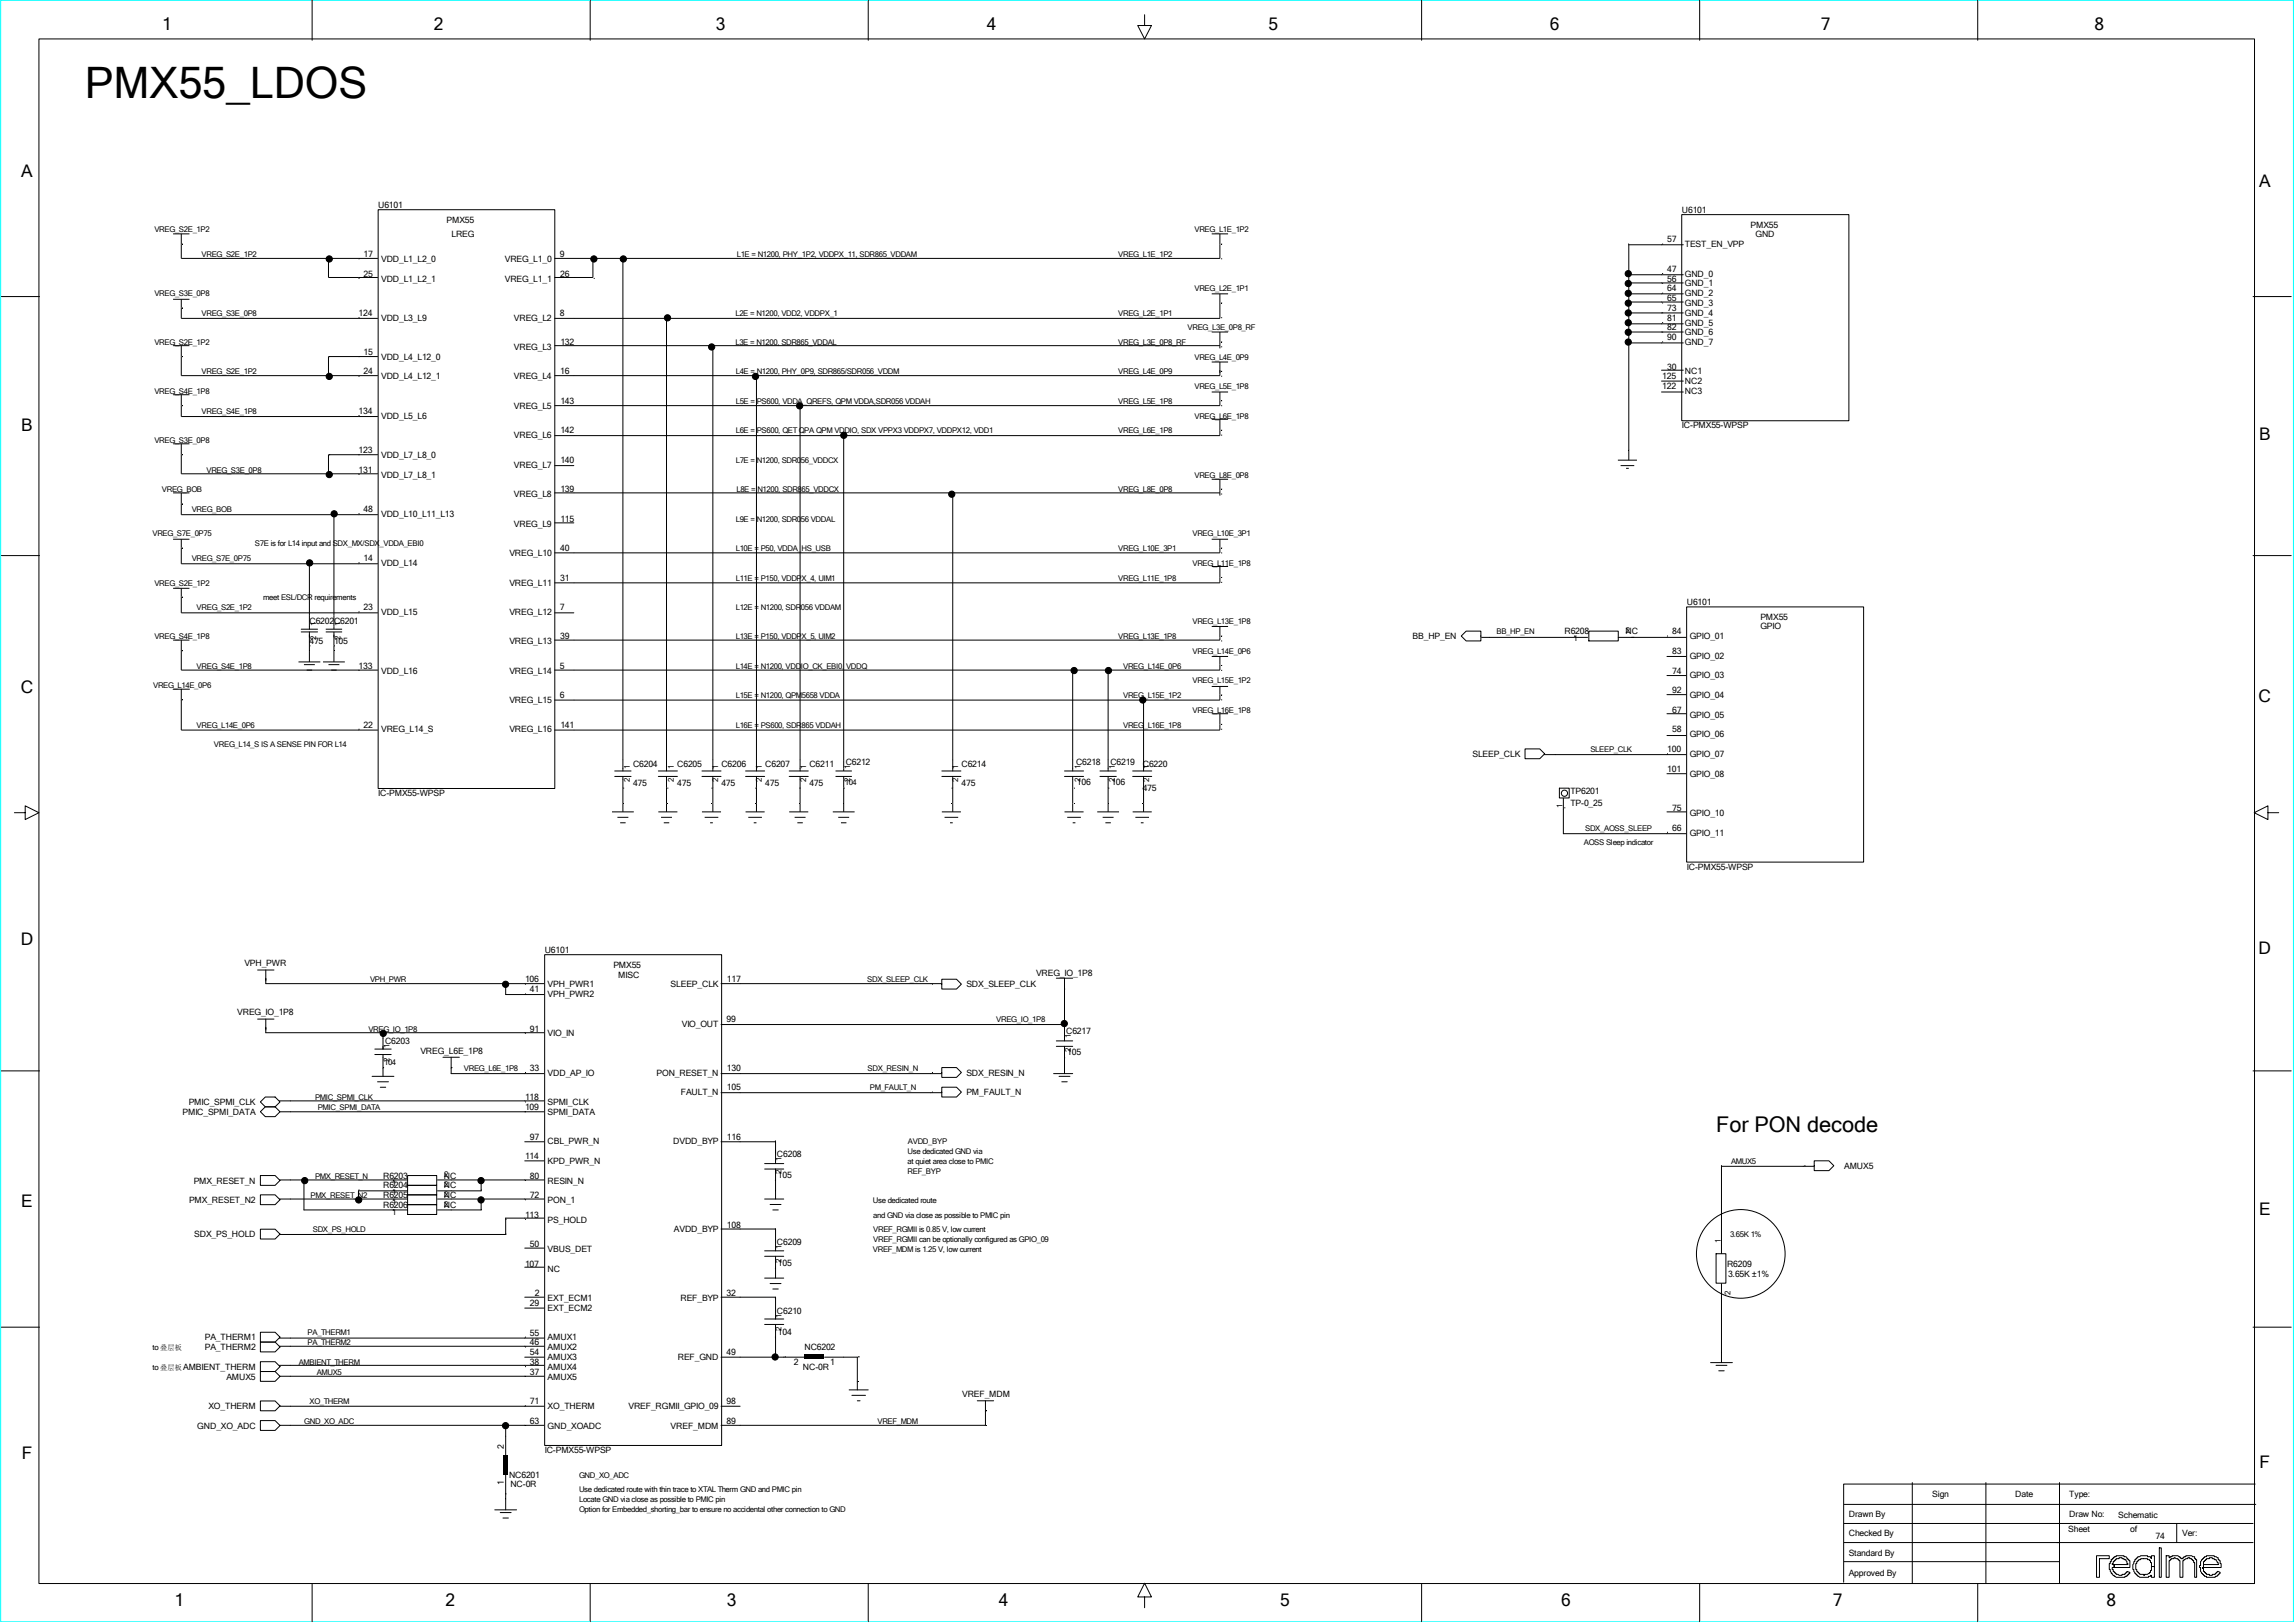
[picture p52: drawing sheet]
<svg xmlns="http://www.w3.org/2000/svg" width="297mm" height="210mm" viewBox="0 0 297 210" stroke-linecap="round" stroke-linejoin="round" font-family="sans-serif">
<defs><g id="words">
<text font-size="5.6" x="11" y="12.6">PMX55_LDOS</text>
<text font-size="2.8" x="222.1" y="146.4">For PON decode</text>
<g font-size="2.2">
<text x="21" y="3.8">1</text>
<text x="56.1" y="3.8">2</text>
<text x="92.6" y="3.8">3</text>
<text x="127.7" y="3.8">4</text>
<text x="164.2" y="3.8">5</text>
<text x="200.6" y="3.8">6</text>
<text x="235.7" y="3.8">7</text>
<text x="271" y="3.8">8</text>
<text x="2.8" y="23">A</text>
<text x="292.4" y="24.1">A</text>
<text x="2.8" y="55.8">B</text>
<text x="292.4" y="56.9">B</text>
<text x="2.7" y="89.7">C</text>
<text x="292.3" y="90.8">C</text>
<text x="2.7" y="122.3">D</text>
<text x="292.3" y="123.4">D</text>
<text x="2.8" y="156.1">E</text>
<text x="292.4" y="157.3">E</text>
<text x="2.8" y="188.8">F</text>
<text x="292.4" y="189.9">F</text>
<text x="22.6" y="207.8">1</text>
<text x="57.7" y="207.8">2</text>
<text x="94.1" y="207.8">3</text>
<text x="129.3" y="207.8">4</text>
<text x="165.7" y="207.8">5</text>
<text x="202" y="207.8">6</text>
<text x="237.2" y="207.8">7</text>
<text x="272.6" y="207.8">8</text>
</g>
<g font-size="1.1">
<text x="48.9" y="26.9">U6101</text>
<text x="57.8" y="28.8">PMX55</text>
<text x="217.7" y="27.5">U6101</text>
<text x="226.5" y="29.4">PMX55</text>
<text x="47" y="35.8">25</text>
<text x="47" y="33.3">17</text>
<text x="49.3" y="33.9">VDD_L1_L2_0</text>
<text x="58.4" y="30.7">LREG</text>
<text x="65.3" y="33.9">VREG_L1_0</text>
<text x="72.4" y="33.3">9</text>
<text x="72.5" y="35.8">26</text>
<text x="215.8" y="35.2">47</text>
<text x="215.8" y="31.4">57</text>
<text x="218" y="32">TEST_EN_VPP</text>
<text x="218" y="35.8">GND_0</text>
<text x="227.2" y="30.7">GND</text>
<text x="46.4" y="40.9">124</text>
<text x="49.3" y="36.4">VDD_L1_L2_1</text>
<text x="49.3" y="41.5">VDD_L3_L9</text>
<text x="65.3" y="36.4">VREG_L1_1</text>
<text x="66.5" y="41.5">VREG_L2</text>
<text x="72.4" y="40.9">8</text>
<text x="215.8" y="41.5">81</text>
<text x="215.8" y="40.2">73</text>
<text x="215.8" y="39">65</text>
<text x="215.8" y="37.7">64</text>
<text x="215.8" y="36.4">56</text>
<text x="218" y="37.1">GND_1</text>
<text x="218" y="38.3">GND_2</text>
<text x="218" y="39.6">GND_3</text>
<text x="218" y="40.9">GND_4</text>
<text x="47" y="45.9">15</text>
<text x="49.3" y="46.6">VDD_L4_L12_0</text>
<text x="66.5" y="45.3">VREG_L3</text>
<text x="72.5" y="44.6">132</text>
<text x="215.8" y="47.8">30</text>
<text x="215.8" y="44">90</text>
<text x="215.8" y="42.7">82</text>
<text x="218" y="42.1">GND_5</text>
<text x="218" y="43.4">GND_6</text>
<text x="218" y="44.6">GND_7</text>
<text x="46.4" y="53.5">134</text>
<text x="47" y="48.5">24</text>
<text x="49.3" y="49.1">VDD_L4_L12_1</text>
<text x="66.5" y="49.1">VREG_L4</text>
<text x="66.5" y="52.9">VREG_L5</text>
<text x="72.5" y="48.5">16</text>
<text x="72.5" y="52.3">143</text>
<text x="215.1" y="50.4">122</text>
<text x="215.1" y="49.1">125</text>
<text x="218" y="48.5">NC1</text>
<text x="218" y="49.7">NC2</text>
<text x="218" y="51">NC3</text>
<text x="46.4" y="58.6">123</text>
<text x="49.3" y="54.2">VDD_L5_L6</text>
<text x="49.3" y="59.3">VDD_L7_L8_0</text>
<text x="66.5" y="56.7">VREG_L6</text>
<text x="72.5" y="59.9">140</text>
<text x="72.5" y="56.1">142</text>
<text x="217.7" y="55.4">IC-PMX55-WPSP</text>
<text x="46.4" y="61.2">131</text>
<text x="49.3" y="61.8">VDD_L7_L8_1</text>
<text x="66.5" y="60.5">VREG_L7</text>
<text x="66.5" y="64.3">VREG_L8</text>
<text x="72.5" y="63.7">139</text>
<text x="47" y="66.2">48</text>
<text x="49.3" y="66.9">VDD_L10_L11_L13</text>
<text x="65.9" y="72">VREG_L10</text>
<text x="66.5" y="68.1">VREG_L9</text>
<text x="72.5" y="71.3">40</text>
<text x="72.5" y="67.5">115</text>
<text x="47" y="72.6">14</text>
<text x="49.3" y="73.2">VDD_L14</text>
<text x="65.9" y="75.8">VREG_L11</text>
<text x="72.5" y="75.1">31</text>
<text x="40.1" y="80.8">C6202C6201</text>
<text x="40.1" y="83.3">475</text>
<text x="43.2" y="83.3">105</text>
<text x="47" y="78.9">23</text>
<text x="49.3" y="79.6">VDD_L15</text>
<text x="65.9" y="79.6">VREG_L12</text>
<text x="65.9" y="83.3">VREG_L13</text>
<text x="72.4" y="78.9">7</text>
<text x="72.5" y="82.7">39</text>
<text x="182.8" y="82.7">BB_HP_EN</text>
<text x="202.5" y="82.1">R6208</text>
<text x="210.4" y="82.1">NC</text>
<text x="216.4" y="82.1">84</text>
<text x="218.3" y="78.3">U6101</text>
<text x="218.7" y="82.7">GPIO_01</text>
<text x="227.8" y="80.2">PMX55</text>
<text x="227.8" y="81.4">GPIO</text>
<text x="46.4" y="86.5">133</text>
<text x="49.3" y="87.2">VDD_L16</text>
<text x="65.9" y="87.2">VREG_L14</text>
<text x="72.4" y="86.5">5</text>
<text x="216.4" y="89.7">92</text>
<text x="216.4" y="87.2">74</text>
<text x="216.4" y="84.6">83</text>
<text x="218.7" y="85.2">GPIO_02</text>
<text x="218.7" y="87.8">GPIO_03</text>
<text x="47" y="94.1">22</text>
<text x="49.3" y="94.8">VREG_L14_S</text>
<text x="65.9" y="91">VREG_L15</text>
<text x="65.9" y="94.8">VREG_L16</text>
<text x="72.4" y="90.3">6</text>
<text x="72.5" y="94.1">141</text>
<text x="216.4" y="94.8">58</text>
<text x="216.4" y="92.2">67</text>
<text x="218.7" y="90.3">GPIO_04</text>
<text x="218.7" y="92.9">GPIO_05</text>
<text x="218.7" y="95.4">GPIO_06</text>
<text x="81.9" y="101.8">475</text>
<text x="81.9" y="99.2">C6204</text>
<text x="87.6" y="99.2">C6205</text>
<text x="87.6" y="101.8">475</text>
<text x="93.4" y="101.8">475</text>
<text x="93.4" y="99.2">C6206</text>
<text x="99" y="99.2">C6207</text>
<text x="99" y="101.8">475</text>
<text x="104.7" y="101.8">475</text>
<text x="104.7" y="99.2">C6211</text>
<text x="109.4" y="99">C6212</text>
<text x="124.4" y="99.2">C6214</text>
<text x="124.4" y="101.8">475</text>
<text x="139.2" y="99">C6218</text>
<text x="139.4" y="101.6">106</text>
<text x="143.7" y="99">C6219</text>
<text x="143.8" y="101.6">106</text>
<text x="147.9" y="99.2">C6220</text>
<text x="190.6" y="97.9">SLEEP_CLK</text>
<text x="215.8" y="99.9">101</text>
<text x="215.8" y="97.3">100</text>
<text x="218.7" y="97.9">GPIO_07</text>
<text x="218.7" y="100.5">GPIO_08</text>
<text x="48.9" y="103">IC-PMX55-WPSP</text>
<text x="147.9" y="102.4">475</text>
<text x="203.2" y="102.8">TP6201</text>
<text x="203.2" y="104.3">TP-0_25</text>
<text x="216.4" y="107.5">66</text>
<text x="216.4" y="104.9">75</text>
<text x="218.7" y="105.6">GPIO_10</text>
<text x="218.3" y="112.6">IC-PMX55-WPSP</text>
<text x="218.7" y="108.1">GPIO_11</text>
<text x="31.6" y="125">VPH_PWR</text>
<text x="70.5" y="123.3">U6101</text>
<text x="79.4" y="125.2">PMX55</text>
<text x="30.7" y="131.3">VREG_IO_1P8</text>
<text x="68" y="127.1">106</text>
<text x="68.6" y="128.4">41</text>
<text x="70.9" y="127.8">VPH_PWR1</text>
<text x="70.9" y="129">VPH_PWR2</text>
<text x="80" y="126.5">MISC</text>
<text x="86.8" y="127.8">SLEEP_CLK</text>
<text x="94.1" y="127.1">117</text>
<text x="125.1" y="127.8">SDX_SLEEP_CLK</text>
<text x="134.1" y="126.2">VREG_IO_1P8</text>
<text x="49.8" y="135.1">C6203</text>
<text x="54.4" y="136.4">VREG_L6E_1P8</text>
<text x="68.6" y="133.5">91</text>
<text x="70.9" y="134.1">VIO_IN</text>
<text x="88.2" y="132.8">VIO_OUT</text>
<text x="94" y="132.2">99</text>
<text x="138" y="133.9">C6217</text>
<text x="138.1" y="136.5">105</text>
<text x="24.4" y="143">PMIC_SPMI_CLK</text>
<text x="68" y="143.6">109</text>
<text x="68" y="142.4">118</text>
<text x="68.6" y="138.5">33</text>
<text x="70.9" y="139.2">VDD_AP_IO</text>
<text x="70.9" y="143">SPMI_CLK</text>
<text x="85" y="139.2">PON_RESET_N</text>
<text x="88.1" y="141.7">FAULT_N</text>
<text x="94.1" y="141.1">105</text>
<text x="94.1" y="138.5">130</text>
<text x="125.1" y="139.2">SDX_RESIN_N</text>
<text x="125.1" y="141.7">PM_FAULT_N</text>
<text x="23.6" y="144.3">PMIC_SPMI_DATA</text>
<text x="68" y="150">114</text>
<text x="68.6" y="147.4">97</text>
<text x="70.9" y="144.3">SPMI_DATA</text>
<text x="70.9" y="148.1">CBL_PWR_N</text>
<text x="87.1" y="148.1">DVDD_BYP</text>
<text x="94.1" y="147.4">116</text>
<text x="100.6" y="149.7">C6208</text>
<text x="24.5" y="155.7">PMX_RESET_N2</text>
<text x="25.1" y="153.2">PMX_RESET_N</text>
<text x="49.6" y="152.5">R6203</text>
<text x="49.6" y="155">R6205</text>
<text x="49.6" y="153.7">R6204</text>
<text x="57.5" y="152.5">NC</text>
<text x="57.5" y="155">NC</text>
<text x="57.5" y="153.7">NC</text>
<text x="68.6" y="155">72</text>
<text x="68.6" y="152.5">80</text>
<text x="70.9" y="150.6">KPD_PWR_N</text>
<text x="70.9" y="153.2">RESIN_N</text>
<text x="70.9" y="155.7">PON_1</text>
<text x="100.7" y="152.4">105</text>
<text x="238.7" y="151.3">AMUX5</text>
<text x="25.1" y="160.1">SDX_PS_HOLD</text>
<text x="49.6" y="156.3">R6206</text>
<text x="57.5" y="156.3">NC</text>
<text x="68" y="157.6">113</text>
<text x="68.6" y="161.4">50</text>
<text x="70.9" y="158.2">PS_HOLD</text>
<text x="87.2" y="159.5">AVDD_BYP</text>
<text x="94.1" y="158.8">108</text>
<text x="100.6" y="161.1">C6209</text>
<text x="68" y="163.9">107</text>
<text x="69.2" y="167.7">2</text>
<text x="70.9" y="162">VBUS_DET</text>
<text x="70.9" y="164.5">NC</text>
<text x="94" y="167.7">32</text>
<text x="100.7" y="163.8">105</text>
<text x="223.5" y="163.9">R6209</text>
<text x="223.6" y="165.2">3.65K ±1%</text>
<text x="26.5" y="173.4">PA_THERM1</text>
<text x="68.6" y="172.8">55</text>
<text x="68.6" y="169">29</text>
<text x="70.9" y="168.4">EXT_ECM1</text>
<text x="70.9" y="169.6">EXT_ECM2</text>
<text x="70.9" y="173.4">AMUX1</text>
<text x="88.1" y="168.4">REF_BYP</text>
<text x="100.6" y="170">C6210</text>
<text x="100.7" y="172.7">104</text>
<text x="26.5" y="174.7">PA_THERM2</text>
<text x="29.3" y="178.5">AMUX5</text>
<text x="68.6" y="177.9">37</text>
<text x="68.6" y="176.6">38</text>
<text x="68.6" y="175.3">54</text>
<text x="68.6" y="174.1">46</text>
<text x="70.9" y="174.7">AMUX2</text>
<text x="70.9" y="176">AMUX3</text>
<text x="70.9" y="177.2">AMUX4</text>
<text x="70.9" y="178.5">AMUX5</text>
<text x="87.7" y="176">REF_GND</text>
<text x="94" y="175.3">49</text>
<text x="102.7" y="176.6">2</text>
<text x="103.9" y="177.2">NC-0R</text>
<text x="104.1" y="174.7">NC6202</text>
<text x="107.5" y="176.6">1</text>
<text x="25.5" y="184.9">GND_XO_ADC</text>
<text x="27" y="182.3">XO_THERM</text>
<text x="68.6" y="184.2">63</text>
<text x="68.6" y="181.7">71</text>
<text x="70.9" y="182.3">XO_THERM</text>
<text x="70.9" y="184.9">GND_XOADC</text>
<text x="81.3" y="182.3">VREF_RGMII_GPIO_09</text>
<text x="86.8" y="184.9">VREF_MDM</text>
<text x="94" y="184.2">89</text>
<text x="94" y="181.7">98</text>
<text x="124.5" y="180.8">VREF_MDM</text>
<text x="65.2" y="187.5" transform="rotate(-90 65.2 187.5)">2</text>
<text x="65.9" y="191.2">NC6201</text>
<text x="70.5" y="188">IC-PMX55-WPSP</text>
<text x="65.2" y="192.1" transform="rotate(-90 65.2 192.1)">1</text>
<text x="66" y="192.4">NC-0R</text>
<text x="239.3" y="196.3">Drawn By</text>
<text x="250" y="193.7">Sign</text>
<text x="260.8" y="193.7">Date</text>
<text x="267.8" y="193.7">Type:</text>
<text x="267.8" y="196.3">Draw No:</text>
<text x="274.1" y="196.4">Schematic</text>
<text x="239.3" y="198.8">Checked By</text>
<text x="239.3" y="201.3">Standard By</text>
<text x="239.3" y="203.9">Approved By</text>
<text x="267.7" y="198.3">Sheet</text>
<text x="275.7" y="198.3">of</text>
<text x="279" y="199.2">74</text>
<text x="282.4" y="198.8">Ver:</text>
</g>
<g font-size="1">
<text x="20" y="30.1">VREG_S2E_1P2</text>
<text x="26.1" y="33.2">VREG_S2E_1P2</text>
<text x="95.3" y="33.2">L1E = N1200, PHY_1P2, VDDPX_11, SDR865_VDDAM</text>
<text x="144.7" y="33.2">VREG_L1E_1P2</text>
<text x="154.6" y="30.1">VREG_L1E_1P2</text>
<text x="20" y="38.3">VREG_S3E_0P8</text>
<text x="26.1" y="40.9">VREG_S3E_0P8</text>
<text x="95.2" y="40.9">L2E = N1200, VDD2, VDDPX_1</text>
<text x="144.7" y="40.9">VREG_L2E_1P1</text>
<text x="154.6" y="37.7">VREG_L2E_1P1</text>
<text x="20" y="44.6">VREG_S2E_1P2</text>
<text x="95.2" y="44.6">L3E = N1200, SDR865_VDDAL</text>
<text x="144.7" y="44.6">VREG_L3E_0P8_RF</text>
<text x="153.7" y="42.7">VREG_L3E_0P8_RF</text>
<text x="154.6" y="46.5">VREG_L4E_0P9</text>
<text x="20" y="51">VREG_S4E_1P8</text>
<text x="26.1" y="48.4">VREG_S2E_1P2</text>
<text x="26.1" y="53.5">VREG_S4E_1P8</text>
<text x="95.2" y="48.4">L4E = N1200, PHY_0P9, SDR865/SDR056_VDDM</text>
<text x="95.2" y="52.3">L5E = PS600, VDDA_QREFS, QPM VDDA,SDR056 VDDAH</text>
<text x="144.7" y="48.4">VREG_L4E_0P9</text>
<text x="144.7" y="52.3">VREG_L5E_1P8</text>
<text x="154.6" y="50.4">VREG_L5E_1P8</text>
<text x="20" y="57.3">VREG_S3E_0P8</text>
<text x="95.2" y="56.1">L6E = PS600, QET QPA QPM VDDIO, SDX VPPX3 VDDPX7, VDDPX12, VDD1</text>
<text x="95.2" y="59.9">L7E = N1200, SDR056_VDDCX</text>
<text x="144.7" y="56.1">VREG_L6E_1P8</text>
<text x="154.6" y="54.2">VREG_L6E_1P8</text>
<text x="21" y="63.7">VREG_BOB</text>
<text x="26.7" y="61.2">VREG_S3E_0P8</text>
<text x="95.3" y="63.7">L8E = N1200, SDR865_VDDCX</text>
<text x="144.7" y="63.7">VREG_L8E_0P8</text>
<text x="154.6" y="61.8">VREG_L8E_0P8</text>
<text x="19.7" y="69.4">VREG_S7E_0P75</text>
<text x="24.8" y="66.2">VREG_BOB</text>
<text x="33" y="70.7">S7E is for L14 input and SDX_MX/SDX_VDDA_EBI0</text>
<text x="95.2" y="67.5">L9E = N1200, SDR056 VDDAL</text>
<text x="95.2" y="71.3">L10E = P50, VDDA_HS_USB</text>
<text x="144.7" y="71.3">VREG_L10E_3P1</text>
<text x="154.3" y="69.4">VREG_L10E_3P1</text>
<text x="20" y="75.8">VREG_S2E_1P2</text>
<text x="24.8" y="72.6">VREG_S7E_0P75</text>
<text x="34" y="77.7">meet ESL/DCR requirements</text>
<text x="95.2" y="75.1">L11E = P150, VDDPX_4, UIM1</text>
<text x="144.7" y="75.1">VREG_L11E_1P8</text>
<text x="154.3" y="73.2">VREG_L11E_1P8</text>
<text x="20" y="82.7">VREG_S4E_1P8</text>
<text x="25.4" y="78.9">VREG_S2E_1P2</text>
<text x="40.9" y="82.8" transform="rotate(-90 40.9 82.8)">2</text>
<text x="40.9" y="81.1" transform="rotate(-90 40.9 81.1)">1</text>
<text x="44.1" y="82.8" transform="rotate(-90 44.1 82.8)">2</text>
<text x="44.1" y="81.1" transform="rotate(-90 44.1 81.1)">1</text>
<text x="95.2" y="78.9">L12E = N1200, SDR056 VDDAM</text>
<text x="95.2" y="82.7">L13E = P150, VDDPX_5, UIM2</text>
<text x="144.7" y="82.7">VREG_L13E_1P8</text>
<text x="154.3" y="80.8">VREG_L13E_1P8</text>
<text x="193.7" y="82.1">BB_HP_EN</text>
<text x="203.7" y="83">1</text>
<text x="210.4" y="81.9">2</text>
<text x="19.8" y="89.1">VREG_L14E_0P6</text>
<text x="25.4" y="86.5">VREG_S4E_1P8</text>
<text x="95.2" y="86.5">L14E = N1200, VDDIO_CK_EBI0, VDDQ</text>
<text x="145.4" y="86.5">VREG_L14E_0P6</text>
<text x="154.3" y="84.6">VREG_L14E_0P6</text>
<text x="154.3" y="88.4">VREG_L15E_1P2</text>
<text x="25.4" y="94.1">VREG_L14E_0P6</text>
<text x="95.2" y="90.3">L15E = N1200, QPM5658 VDDA</text>
<text x="95.2" y="94.1">L16E = PS600, SDR865 VDDAH</text>
<text x="145.4" y="90.3">VREG_L15E_1P2</text>
<text x="145.4" y="94.1">VREG_L16E_1P8</text>
<text x="154.3" y="92.2">VREG_L16E_1P8</text>
<text x="27.7" y="96.7">VREG_L14_S IS A SENSE PIN FOR L14</text>
<text x="81.5" y="101.2" transform="rotate(-90 81.5 101.2)">2</text>
<text x="81.5" y="99.5" transform="rotate(-90 81.5 99.5)">1</text>
<text x="87.2" y="101.2" transform="rotate(-90 87.2 101.2)">2</text>
<text x="87.2" y="99.5" transform="rotate(-90 87.2 99.5)">1</text>
<text x="92.9" y="101.2" transform="rotate(-90 92.9 101.2)">2</text>
<text x="92.9" y="99.5" transform="rotate(-90 92.9 99.5)">1</text>
<text x="98.6" y="101.2" transform="rotate(-90 98.6 101.2)">2</text>
<text x="98.6" y="99.5" transform="rotate(-90 98.6 99.5)">1</text>
<text x="104.3" y="101.2" transform="rotate(-90 104.3 101.2)">2</text>
<text x="104.3" y="99.5" transform="rotate(-90 104.3 99.5)">1</text>
<text x="109.3" y="101.6">104</text>
<text x="110" y="101.2" transform="rotate(-90 110 101.2)">2</text>
<text x="110" y="99.5" transform="rotate(-90 110 99.5)">1</text>
<text x="124" y="101.2" transform="rotate(-90 124 101.2)">2</text>
<text x="124" y="99.5" transform="rotate(-90 124 99.5)">1</text>
<text x="139.8" y="101.2" transform="rotate(-90 139.8 101.2)">2</text>
<text x="139.8" y="99.5" transform="rotate(-90 139.8 99.5)">1</text>
<text x="144.3" y="101.2" transform="rotate(-90 144.3 101.2)">2</text>
<text x="144.3" y="99.5" transform="rotate(-90 144.3 99.5)">1</text>
<text x="148.7" y="101.2" transform="rotate(-90 148.7 101.2)">2</text>
<text x="148.7" y="99.5" transform="rotate(-90 148.7 99.5)">1</text>
<text x="205.8" y="97.3">SLEEP_CLK</text>
<text x="202.2" y="104.5" transform="rotate(-90 202.2 104.5)">1</text>
<text x="205.1" y="107.5">SDX_AOSS_SLEEP</text>
<text x="205" y="109.4">AOSS Sleep indicator</text>
<text x="47.9" y="127.1">VPH_PWR</text>
<text x="112.2" y="127.1">SDX_SLEEP_CLK</text>
<text x="47.7" y="133.5">VREG_IO_1P8</text>
<text x="49.7" y="137.8">104</text>
<text x="50.4" y="137.4" transform="rotate(-90 50.4 137.4)">2</text>
<text x="50.4" y="135.6" transform="rotate(-90 50.4 135.6)">1</text>
<text x="128.9" y="132.2">VREG_IO_1P8</text>
<text x="138.6" y="136.1" transform="rotate(-90 138.6 136.1)">2</text>
<text x="138.6" y="134.4" transform="rotate(-90 138.6 134.4)">1</text>
<text x="40.8" y="142.4">PMIC_SPMI_CLK</text>
<text x="41.1" y="143.6">PMIC_SPMI_DATA</text>
<text x="60" y="138.5">VREG_L6E_1P8</text>
<text x="112.3" y="138.5">SDX_RESIN_N</text>
<text x="112.6" y="141.1">PM_FAULT_N</text>
<text x="117.4" y="149.3">Use dedicated GND via</text>
<text x="117.5" y="148.1">AVDD_BYP</text>
<text x="40.2" y="155">PMX_RESET_N2</text>
<text x="40.8" y="152.5">PMX_RESET_N</text>
<text x="50.8" y="153.4">1</text>
<text x="50.8" y="155.9">1</text>
<text x="50.8" y="154.7">1</text>
<text x="57.5" y="152.3">2</text>
<text x="57.5" y="154.8">2</text>
<text x="57.5" y="153.6">2</text>
<text x="101.1" y="152" transform="rotate(-90 101.1 152)">2</text>
<text x="101.1" y="150.2" transform="rotate(-90 101.1 150.2)">1</text>
<text x="113" y="155.7">Use dedicated route</text>
<text x="117.4" y="150.6">at quiet area close to PMIC</text>
<text x="117.4" y="151.9">REF_BYP</text>
<text x="224" y="150.6">AMUX5</text>
<text x="40.5" y="159.5">SDX_PS_HOLD</text>
<text x="50.8" y="157.2">1</text>
<text x="57.5" y="156.1">2</text>
<text x="101.1" y="161.6" transform="rotate(-90 101.1 161.6)">1</text>
<text x="113" y="157.6">and GND via close as possible to PMIC pin</text>
<text x="113" y="159.5">VREF_RGMII is 0.85 V, low current</text>
<text x="113" y="160.7">VREF_RGMII can be optionally configured as GPIO_09</text>
<text x="222.7" y="160.8" transform="rotate(-90 222.7 160.8)">1</text>
<text x="223.9" y="160.1">3.65K 1%</text>
<text x="101.1" y="163.4" transform="rotate(-90 101.1 163.4)">2</text>
<text x="113" y="162">VREF_MDM is 1.25 V, low current</text>
<text x="223.9" y="167.5" transform="rotate(-90 223.9 167.5)">2</text>
<text x="39.8" y="172.8">PA_THERM1</text>
<text x="101.1" y="172.2" transform="rotate(-90 101.1 172.2)">2</text>
<text x="101.1" y="170.5" transform="rotate(-90 101.1 170.5)">1</text>
<text x="19.7" y="177.2">to 叠层板AMBIENT_THERM</text>
<text x="19.7" y="174.7">to 叠层板</text>
<text x="38.7" y="176.6">AMBIENT_THERM</text>
<text x="39.8" y="174.1">PA_THERM2</text>
<text x="41" y="177.9">AMUX5</text>
<text x="39.4" y="184.2">GND_XO_ADC</text>
<text x="40.1" y="181.7">XO_THERM</text>
<text x="113.6" y="184.2">VREF_MDM</text>
<text x="74.9" y="191.2">GND_XO_ADC</text>
<text x="74.9" y="193.1">Use dedicated route with thin trace to XTAL Therm GND and PMIC pin</text>
<text x="74.9" y="194.4">Locate GND via close as possible to PMIC pin</text>
<text x="74.9" y="195.6">Option for Embedded_shorting_bar to ensure no accidental other connection to GND</text>
</g>
</g></defs>
<path d="M.1 0h296.7v209.8h-296.7z" fill="none" stroke="#0ff" stroke-width=".13"/>
<path d="M104.1 175.3h2.6v.6h-2.6zM65.2 188.3h.5v2.5h-.5z" fill="#000"/>
<g fill="none" stroke="#000" stroke-width=".13">
<path d="M40.4 0v5.2M76.4 0v5.2M112.4 0v5.2M184 0v5.2M220 0v5.2M255.9 0v5.2M5 5h286.8v199.9h-286.8zM148.1 1.9v1.4h.9l-.9 1.7-.9-1.7h.9M.2 38.4h4.9M22.4 30.3h2.1M22.4 38.7h2.1M23.5 30.3v3.1h25.4"/>
<path d="M23.5 38.7v2.5h25.4M42.5 33.4v2.5h6.4M48.9 27.1h22.9v74.9h-22.9zM76.7 33.4v2.5h-4.9M80.6 33.4v66.4M156.8 30.3h2.1M156.8 38h2.1M157.9 30.3v3.1h-86.1M157.9 38v3.2h-86.1M210.8 38h7M210.8 39.1h7M210.8 36.6h7"/>
<path d="M210.8 35.6h7M217.6 27.8h21.7v26.6h-21.7zM217.8 31.7h-7v27.8M291.6 38.4h4.9M22.4 44.7h2.1M22.4 51.1h2.1M22.4 57.4h2.1M23.5 44.7v3.9h25.4M23.5 51.1v2.8h25.4M23.5 57.4v3.9h25.4M48.9 46.1h-6.4v2.5M48.9 58.8h-6.4v2.5"/>
<path d="M71.8 44.7h86.1M86.3 41.2v58.6M92.3 44.7v55.1M97.9 48.6v51.2M103.5 52.5v47.3M109.2 56.4v43.4M156.8 43h2.1M156.8 46.8h2.1M156.8 50.7h2.1M156.8 54.2h2.1M157.9 43v2.1M157.9 46.8v1.8h-86.1"/>
<path d="M157.9 50.7v1.8h-86.1M157.9 54.2v2.2h-86.1M209.4 59.5h2.4M210.8 43h7M210.8 41.9h7M210.8 40.5h7M210.8 44.4h7M215 50.7h2.8M215 47.9h2.8M215 49.3h2.8M.2 71.9h4.9M22.4 63.8h2.1"/>
<path d="M22.4 69.8h2.1M22.4 76.1h2.1M23.5 63.8v2.8h25.4M23.5 69.8v3.1h25.4M23.5 76.1v3.2h25.4M40 72.9v8.5M43.2 66.6v14.8M71.8 63.8h86.1M71.8 79.3h2.5M71.8 60.2h2.5M71.8 67.7h2.5M123.3 63.8v36"/>
<path d="M156.8 69.8h2.1M156.8 62h2.1M156.8 73.3h2.1M157.9 62v2.1M157.9 69.8v1.7h-86.1M157.9 73.3v2.1h-86.1M209.7 60.2h1.8M210.4 60.6h.4M218.3 78.5h22.9v33h-22.9zM291.6 71.9h4.9M22.4 82.8h2.1M22.4 89.2h2.1"/>
<path d="M23.5 82.8v3.9h25.4M23.5 89.2v5.3h25.4M38.6 85.6h2.9M39 81.8h2.1M39 81.4h2.1M39.3 86h1.4M40 81.8v3.8M41.8 85.6h2.8M42.2 81.8h2.1M42.2 81.4h2.1M42.5 86h1.4M43.2 81.8v3.8"/>
<path d="M79.6 99.8h2.1M85.2 99.8h2.5M90.8 99.8h2.5M96.5 99.8h2.5M102.1 99.8h2.5M108.1 99.8h2.1M121.9 99.8h2.5M137.8 99.8h2.4M138.8 86.7v13.1M142.3 99.8h2.2M143.4 86.7v13.1M146.6 99.8h2.4"/>
<path d="M148 90.6v9.2M156.8 81.1h2.1M156.8 84.9h2.1M156.8 88.8h2.1M156.8 92.3h2.1M157.9 81.1v1.7h-86.1M157.9 84.9v1.8h-86.1M157.9 88.8v1.8h-86.1M157.9 92.3v2.2h-86.1M189.1 82.3l.6-.6h1.9v1.2h-1.9zM191.7 82.5h13.8M197.4 96.9h1.9l.6 .6-.6 .7h-1.9z"/>
<path d="M199.8 97.6h18.4M205.6 81.7h3.8v1.2h-3.8zM209.4 82.5h8.8M215.7 84.9h2.5M215.7 92.3h2.5M215.7 87.4h2.5M215.7 89.9h2.5M215.7 95.2h2.5M1.9 105.2h1.4v-.9l1.7 .9-1.7 .8v-.8M79.2 105h2.8M79.6 100.5h2.1M79.9 105.8h1.4"/>
<path d="M80.3 106.5h.7M80.6 100.5v4.5M85.2 100.5h2.5M85.2 105h2.5M85.5 105.8h1.5M85.9 106.5h.7M86.3 100.5v4.5M90.8 100.5h2.5M90.8 105h2.5M91.2 105.8h1.8M91.9 106.5h.4M92.3 100.5v4.5"/>
<path d="M96.5 100.5h2.5M96.5 105h2.5M96.8 105.8h1.8M97.5 106.5h.4M97.9 100.5v4.5M102.1 100.5h2.5M102.1 105h2.5M102.8 105.8h1.4M103.2 106.5h.7M103.5 100.5v4.5M107.8 105h2.8M108.1 100.5h2.1"/>
<path d="M108.5 105.8h1.4M108.8 106.5h.7M109.2 100.5v4.5M121.9 100.5h2.5M121.9 105h2.5M122.2 105.8h1.8M122.9 106.5h.4M123.3 100.5v4.5M137.8 100.5h2.4M137.8 105h2.4M138.1 105.8h1.8M138.8 106.5h.4"/>
<path d="M138.8 100.5v4.5M142 105h2.8M142.3 100.5h2.2M142.7 105.8h1.4M143.1 106.5h.7M143.4 100.5v4.5M146.6 100.5h2.4M146.6 105h2.4M146.9 105.8h1.8M147.6 106.5h.4M148 100.5v4.5M201.8 102h1.3v1.3h-1.3z"/>
<path d="M202.3 103.3v4.6h15.9M215.7 105h2.5M215.7 100.1h2.5M293.5 105.2v-.9l-1.8 .9 1.8 .8v-.8h1.4M.2 138.6h4.9M33.3 125.5h2.2M33.3 131.9h2.2M34.4 125.5v1.8h36M34.4 131.9v1.7h36M48.2 139.3h2.8M48.5 136.4h2.1M48.5 135.7h2.1"/>
<path d="M48.9 140h1.4M49.6 133.6v2.1M49.6 136.4v2.9M57.3 136.8h2.1M58.4 136.8v2.1h12M65.4 127.3v1.4h5M70.5 123.5h22.9v63.5h-22.9zM93.3 138.9h28.6M93.3 127.3h28.6M93.3 132.6h44.5M121.9 138.1h1.9l.6 .7-.6 .6h-1.9zM121.9 126.7h1.9l.6 .6-.6 .7h-1.9z"/>
<path d="M136.3 138.9h2.5M136.7 135.4h2.1M136.7 134.7h2.1M136.7 126.6h2.1M137.1 139.3h1.4M137.4 140h.7M137.8 126.6v8.1M137.8 135.4v3.5M291.6 138.6h4.9M33.7 143.8l.6-.6h1.3l.6 .6-.6 .7h-1.3zM33.7 159h1.9l.6 .7-.6 .6h-1.9zM33.7 154.6h1.9l.6 .6-.6 .7h-1.9z"/>
<path d="M33.7 152.1h1.9l.6 .6-.6 .7h-1.9zM34.3 141.9h1.3l.6 .7-.6 .6h-1.3l-.6-.6zM36.2 142.4h34.2M36.2 143.9h34.2M36.2 152.7h16.5M36.2 155.1h16.5M39.3 152.7v3.9h13.4M49.2 140.7h.7M52.7 154.1h-6.3v1M52.7 152.1h3.8v1.3h-3.8zM52.7 154.6h3.8v1.3h-3.8zM52.7 153.4h3.8v1.2h-3.8z"/>
<path d="M52.7 155.9h3.8v1.2h-3.8zM56.6 152.7h13.8M56.6 155.1h13.8M62.3 152.7v1.4h-5.7M62.3 155.1v1.5h-5.7M67.9 147.7h2.5M67.9 150.2h2.5M70.4 157.6h-5v2.1h-29.2M93.3 147.7h7.1v2.9M93.3 159h7.1v2.8M93.3 141.4h28.6M99 155.1h2.4"/>
<path d="M99 151.3h2.4M99 150.6h2.4M99.7 155.8h1.4M100 156.6h.7M100.4 151.3v3.8M121.9 140.7h1.9l.6 .6-.6 .6h-1.9zM234.8 150.9h-12v11.3M234.8 150.2h1.9l.6 .6-.6 .7h-1.9zM.2 171.7h4.9M33.7 177.5h1.9l.6 .6-.6 .6h-1.9zM33.7 176.2h1.9l.6 .6-.6 .7h-1.9zM33.7 173.7h1.9l.6 .6-.6 .6h-1.9z"/>
<path d="M33.7 172.4h1.9l.6 .6-.6 .7h-1.9zM36.2 178.1h34.2M36.2 176.7h34.2M36.2 174.2h34.2M36.2 173.1h34.2M67.9 175.6h2.5M67.9 167.8h2.5M67.9 161.5h2.5M67.9 164h2.5M67.9 169.3h2.5M93.3 167.8h7.1v2.9M93.3 175.6h10.9"/>
<path d="M99 162.6h2.4M99 161.8h2.4M99 165.4h2.4M99 171.4h2.4M99 170.7h2.4M99.7 166.1h1.4M100 166.8h.7M100.4 162.6v2.8M100.4 171.4v4.2M106.7 175.6h4.2v4.2M109.9 179.8h2.5M221.4 176.3h2.8"/>
<path d="M222.1 176.7h1.4M222.1 162.2h1.3v3.8h-1.3zM222.4 177.4h.7M222.8 166.1v10.2M291.6 171.7h4.9M33.7 183.8h1.9l.6 .6-.6 .7h-1.9zM33.7 181.3h1.9l.6 .6-.6 .6h-1.9zM36.2 184.4h34.2M36.2 182h34.2M64 195.4h2.9M64.7 195.7h1.4M65.1 196.4h.7"/>
<path d="M65.4 184.4v3.9M65.4 190.8v4.6M93.3 182h2.5M110.2 180.5h1.8M110.9 181.2h.4M126.5 181.2h2.1M127.5 181.2v3.2h-34.2M238.7 194.7h53.2M238.7 199.6h52.9M238.7 197.1h52.9M247.5 191.8v13.1M257 191.8v13.1"/>
<path d="M266.5 191.8v13.1M281.7 197.1v2.5M291.8 192h-53.2v12.7M40.4 204.9v4.9M76.4 204.9v4.9M112.4 204.9v4.9M148.1 206.6h.9l-.9-1.7-.9 1.7h.9v1.4M184 204.9v4.9M220 204.9v4.9M238.7 202.1h27.8M255.9 204.9v4.9M271.3 201.3h1.7v.4h-1.3v2.4h-.4z"/>
<path d="M273.2 201.8h.1v-.1l.3-.2v-.1h.3v-.1h1v.1h.2l.2 .3h.1v.1l.2 .1v.9h-2v-.4h1.8v-.1h-.1l-.2-.5h-.2v-.1h-.3v-.2h-.4v.2h-.3v.1h-.2v.1l-.2 .2v.2h-.2v.1h.3v.4h-.3v.3h.2v.2l.2 .2v.1h.2v.1h.2l.1 .1 .8-.1 .1-.2h.2v-.2l.3 .2v.1l-.2 .1-.1 .3h-.3v.1h-1.1l-.3-.1v-.2h-.1l-.2-.2h-.1l-.1-.5h-.1v-.8h.1zM276.4 201.7h.1l.1-.3h.3l.1-.1h.9v.1h.4l.1 .3v-.4h.4v1.4h-.4v-.5h-.1v-.3h-.1v-.1h-.3v-.1h-.9v.1h-.2v.1l-.3 .2v.2h-.1v.8h.1v.2h.1v.2h.2l.1 .2h.5v.1h.1v-.1h.4l.3-.1v-.1h.1v-.3h.1v-.5h.4v1.4h-.4v-.3h-.1v.2h-.3v.1h-1.1l-.3-.1-.1-.3h-.1v-.1h-.1l-.2-.3v-.2h-.1v-.7zM279.4 200.3h.3v3.8h-.3zM280.3 201.3h.4v.2h.1v-.1h.3v-.1h.8l.2 .1 .1 .3h.3l.1-.3h.3v-.1h.7l.2 .1h.2v.3l.3 .1v2.3h-.3v-1.9h-.1v-.3h-.1l-.2-.2h-.2v-.2h-.3v.2h-.2l-.3 .1v.1h-.1v2.2h-.4v-2.2h-.1l-.1-.2h-.3l-.1-.2h-.2v.2h-.3l-.2 .2h-.1v2.2h-.4zM284.9 201.8h.1v-.1l.3-.2v-.1h.2v-.1h1.1v.1l.5 .1v.3l.2 .1v.4h.1v.5h-2.2v-.4h1.9v-.2h-.2l-.1-.4-.5-.1v-.2h-.4v.2h-.4v.1h-.1v.1l-.2 .2v.7h-.2v.1h.2v.4l.2 .2v.1h.1v.1h.4v.1l.8-.1 .1-.2h.1v-.2l.4 .2v.1l-.2 .1-.2 .3h-.2v.1h-1.2v-.1h-.2v-.2h-.1l-.2-.2h-.1l-.1-.3v-.5h-.2z"/>
<circle cx="42.6" cy="33.5" r=".4"/>
<circle cx="76.9" cy="33.5" r=".4"/>
<circle cx="80.7" cy="33.5" r=".4"/>
<circle cx="210.7" cy="36.7" r=".4"/>
<circle cx="210.7" cy="35.4" r=".4"/>
<circle cx="210.7" cy="39.2" r=".4"/>
<circle cx="210.7" cy="38" r=".4"/>
<circle cx="42.6" cy="48.7" r=".4"/>
<circle cx="86.4" cy="41.1" r=".4"/>
<circle cx="92.1" cy="44.9" r=".4"/>
<circle cx="97.8" cy="48.7" r=".4"/>
<circle cx="103.5" cy="52.5" r=".4"/>
<circle cx="109.2" cy="56.3" r=".4"/>
<circle cx="210.7" cy="40.5" r=".4"/>
<circle cx="210.7" cy="43" r=".4"/>
<circle cx="210.7" cy="44.3" r=".4"/>
<circle cx="210.7" cy="41.8" r=".4"/>
<circle cx="40.1" cy="72.8" r=".4"/>
<circle cx="42.6" cy="61.4" r=".4"/>
<circle cx="43.2" cy="66.5" r=".4"/>
<circle cx="123.2" cy="63.9" r=".4"/>
<circle cx="139" cy="86.8" r=".4"/>
<circle cx="143.4" cy="86.8" r=".4"/>
<circle cx="147.9" cy="90.6" r=".4"/>
<circle cx="202.5" cy="102.6" r=".4"/>
<circle cx="49.6" cy="133.7" r=".4"/>
<circle cx="65.4" cy="127.4" r=".4"/>
<circle cx="137.7" cy="132.4" r=".4"/>
<circle cx="39.4" cy="152.8" r=".4"/>
<circle cx="46.4" cy="155.3" r=".4"/>
<circle cx="62.3" cy="152.8" r=".4"/>
<circle cx="62.3" cy="155.3" r=".4"/>
<circle cx="100.3" cy="175.6" r=".4"/>
<circle cx="225.3" cy="162.2" r="5.7"/>
<circle cx="65.4" cy="184.5" r=".4"/>
</g>
<g fill="#000">
<circle cx="42.6" cy="33.5" r=".41"/>
<circle cx="76.9" cy="33.5" r=".41"/>
<circle cx="80.7" cy="33.5" r=".41"/>
<circle cx="210.7" cy="38" r=".41"/>
<circle cx="210.7" cy="36.7" r=".41"/>
<circle cx="210.7" cy="39.2" r=".41"/>
<circle cx="210.7" cy="35.4" r=".41"/>
<circle cx="42.6" cy="48.7" r=".41"/>
<circle cx="86.4" cy="41.1" r=".41"/>
<circle cx="92.1" cy="44.9" r=".41"/>
<circle cx="97.8" cy="48.7" r=".41"/>
<circle cx="103.5" cy="52.5" r=".41"/>
<circle cx="109.2" cy="56.3" r=".41"/>
<circle cx="210.7" cy="43" r=".41"/>
<circle cx="210.7" cy="44.3" r=".41"/>
<circle cx="210.7" cy="41.8" r=".41"/>
<circle cx="210.7" cy="40.5" r=".41"/>
<circle cx="40.1" cy="72.8" r=".41"/>
<circle cx="42.6" cy="61.4" r=".41"/>
<circle cx="43.2" cy="66.5" r=".41"/>
<circle cx="123.2" cy="63.9" r=".41"/>
<circle cx="139" cy="86.8" r=".41"/>
<circle cx="143.4" cy="86.8" r=".41"/>
<circle cx="147.9" cy="90.6" r=".41"/>
<circle cx="49.6" cy="133.7" r=".41"/>
<circle cx="65.4" cy="127.4" r=".41"/>
<circle cx="137.7" cy="132.4" r=".41"/>
<circle cx="39.4" cy="152.8" r=".41"/>
<circle cx="46.4" cy="155.3" r=".41"/>
<circle cx="62.3" cy="152.8" r=".41"/>
<circle cx="62.3" cy="155.3" r=".41"/>
<circle cx="100.3" cy="175.6" r=".41"/>
<circle cx="65.4" cy="184.5" r=".41"/>
</g>
<use href="#words"/>
</svg>
